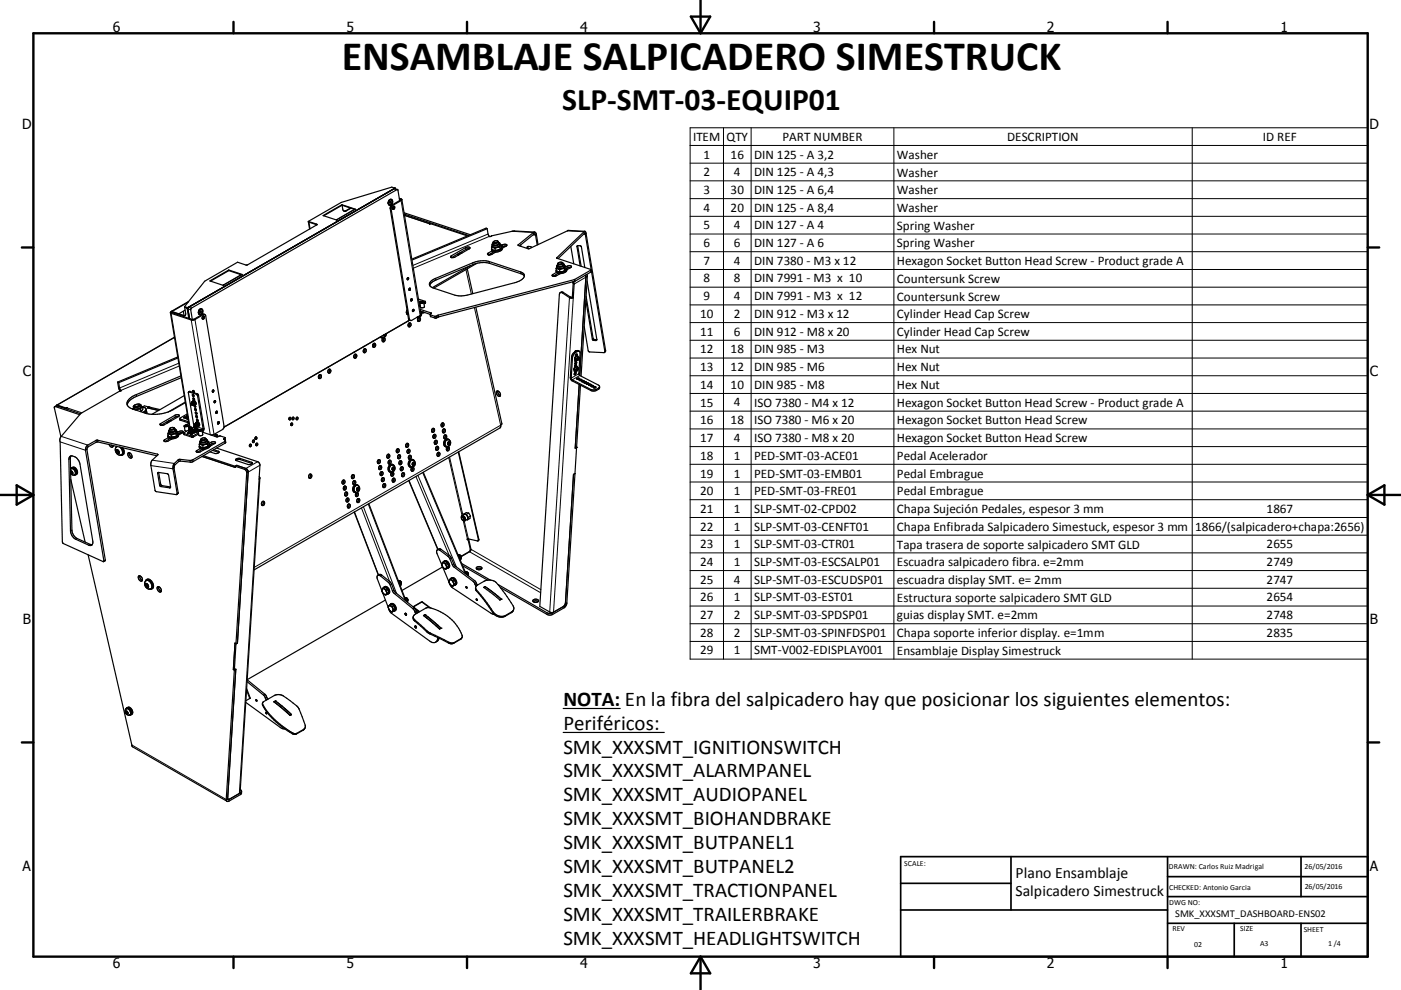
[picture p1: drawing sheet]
<svg xmlns="http://www.w3.org/2000/svg" width="420mm" height="297mm" viewBox="0 0 420 297" stroke-linecap="round" stroke-linejoin="round" font-family="sans-serif">
<defs><g id="words">
<text font-size="12.6" x="102.4" y="21.1">ENSAMBLAJE SALPICADERO SIMESTRUCK</text>
<text font-size="9.4" x="168.6" y="32.9">SLP-SMT-03-EQUIP01</text>
<g font-size="6.3">
<text x="168.9" y="211.7">NOTA: En la fibra del salpicadero hay que posicionar los siguientes elementos:</text>
<text x="168.9" y="218.9">Periféricos:</text>
<text x="168.9" y="226.1">SMK_XXXSMT_IGNITIONSWITCH</text>
<text x="168.9" y="233.3">SMK_XXXSMT_ALARMPANEL</text>
<text x="168.9" y="240.5">SMK_XXXSMT_AUDIOPANEL</text>
<text x="168.9" y="247.6">SMK_XXXSMT_BIOHANDBRAKE</text>
<text x="168.9" y="254.8">SMK_XXXSMT_BUTPANEL1</text>
<text x="168.9" y="262">SMK_XXXSMT_BUTPANEL2</text>
<text x="168.9" y="269.2">SMK_XXXSMT_TRACTIONPANEL</text>
<text x="168.9" y="276.4">SMK_XXXSMT_TRAILERBRAKE</text>
<text x="168.9" y="283.6">SMK_XXXSMT_HEADLIGHTSWITCH</text>
</g>
<g font-size="4.7">
<text x="304.5" y="263.5">Plano Ensamblaje</text>
<text x="304.5" y="268.9">Salpicadero Simestruck</text>
</g>
<g font-size="4.2">
<text x="33.9" y="9.6">6</text>
<text x="103.9" y="9.6">5</text>
<text x="173.9" y="9.6">4</text>
<text x="243.8" y="9.6">3</text>
<text x="313.9" y="9.6">2</text>
<text x="383.9" y="9.6">1</text>
<text x="6.7" y="38.7">D</text>
<text x="410.5" y="38.7">D</text>
<text x="6.9" y="112.9">C</text>
<text x="410.7" y="112.9">C</text>
<text x="6.9" y="187.1">B</text>
<text x="410.7" y="187.1">B</text>
<text x="6.8" y="261.4">A</text>
<text x="410.7" y="261.4">A</text>
<text x="33.9" y="290.4">6</text>
<text x="103.9" y="290.4">5</text>
<text x="173.9" y="290.4">4</text>
<text x="243.8" y="290.4">3</text>
<text x="313.9" y="290.4">2</text>
<text x="383.9" y="290.4">1</text>
</g>
<g font-size="3.9">
<text x="207.9" y="42.2">ITEM</text>
<text x="210.9" y="47.6">1</text>
<text x="217.8" y="42.2">QTY</text>
<text x="219" y="47.6">16</text>
<text x="226.1" y="47.6">DIN 125 - A 3,2</text>
<text x="234.6" y="42.2">PART NUMBER</text>
<text x="268.9" y="47.7">Washer</text>
<text x="301.9" y="42.2">DESCRIPTION</text>
<text x="378.6" y="42.2">ID REF</text>
<text x="210.9" y="52.9">2</text>
<text x="220" y="52.9">4</text>
<text x="226.1" y="52.9">DIN 125 - A 4,3</text>
<text x="268.9" y="53">Washer</text>
<text x="210.9" y="58.2">3</text>
<text x="219" y="58.2">30</text>
<text x="226.1" y="58.2">DIN 125 - A 6,4</text>
<text x="268.9" y="58.3">Washer</text>
<text x="210.9" y="63.5">4</text>
<text x="219" y="63.5">20</text>
<text x="226.1" y="63.5">DIN 125 - A 8,4</text>
<text x="268.9" y="63.6">Washer</text>
<text x="210.9" y="68.8">5</text>
<text x="220" y="68.8">4</text>
<text x="226.1" y="68.8">DIN 127 - A 4</text>
<text x="268.9" y="68.9">Spring Washer</text>
<text x="210.9" y="74.2">6</text>
<text x="220" y="74.2">6</text>
<text x="226.1" y="74.2">DIN 127 - A 6</text>
<text x="268.9" y="74.3">Spring Washer</text>
<text x="210.9" y="79.4">7</text>
<text x="220" y="79.4">4</text>
<text x="226.1" y="79.4">DIN 7380 - M3 x 12</text>
<text x="268.9" y="79.5">Hexagon Socket Button Head Screw - Product grade A</text>
<text x="210.9" y="84.8">8</text>
<text x="220" y="84.8">8</text>
<text x="226.1" y="84.8">DIN 7991 - M3 x 10</text>
<text x="268.9" y="84.8">Countersunk Screw</text>
<text x="209.9" y="95.4">10</text>
<text x="210.9" y="90.1">9</text>
<text x="220" y="90.1">4</text>
<text x="220" y="95.4">2</text>
<text x="226.1" y="90.1">DIN 7991 - M3 x 12</text>
<text x="226.1" y="95.4">DIN 912 - M3 x 12</text>
<text x="268.9" y="90.2">Countersunk Screw</text>
<text x="268.9" y="95.5">Cylinder Head Cap Screw</text>
<text x="209.9" y="100.8">11</text>
<text x="220" y="100.8">6</text>
<text x="226.1" y="100.8">DIN 912 - M8 x 20</text>
<text x="268.9" y="100.8">Cylinder Head Cap Screw</text>
<text x="209.9" y="106">12</text>
<text x="219" y="106">18</text>
<text x="226.1" y="106">DIN 985 - M3</text>
<text x="268.9" y="106">Hex Nut</text>
<text x="209.9" y="111.3">13</text>
<text x="219" y="111.3">12</text>
<text x="226.1" y="111.3">DIN 985 - M6</text>
<text x="268.9" y="111.3">Hex Nut</text>
<text x="209.9" y="116.7">14</text>
<text x="219" y="116.7">10</text>
<text x="226.1" y="116.7">DIN 985 - M8</text>
<text x="268.9" y="116.7">Hex Nut</text>
<text x="209.9" y="122">15</text>
<text x="220" y="121.9">4</text>
<text x="226.1" y="122">ISO 7380 - M4 x 12</text>
<text x="268.9" y="122.1">Hexagon Socket Button Head Screw - Product grade A</text>
<text x="209.9" y="127.3">16</text>
<text x="219" y="127.3">18</text>
<text x="226.1" y="127.3">ISO 7380 - M6 x 20</text>
<text x="268.9" y="127.3">Hexagon Socket Button Head Screw</text>
<text x="209.9" y="132.6">17</text>
<text x="209.9" y="137.9">18</text>
<text x="220" y="132.6">4</text>
<text x="220" y="137.9">1</text>
<text x="226.1" y="132.6">ISO 7380 - M8 x 20</text>
<text x="226.1" y="137.9">PED-SMT-03-ACE01</text>
<text x="268.9" y="132.7">Hexagon Socket Button Head Screw</text>
<text x="209.9" y="143.3">19</text>
<text x="220" y="143.3">1</text>
<text x="226.1" y="143.3">PED-SMT-03-EMB01</text>
<text x="268.9" y="138">Pedal Acelerador</text>
<text x="268.9" y="143.3">Pedal Embrague</text>
<text x="209.9" y="148.5">20</text>
<text x="220" y="148.5">1</text>
<text x="226.1" y="148.5">PED-SMT-03-FRE01</text>
<text x="268.9" y="148.6">Pedal Embrague</text>
<text x="209.9" y="153.8">21</text>
<text x="220" y="153.8">1</text>
<text x="226.1" y="153.8">SLP-SMT-02-CPD02</text>
<text x="268.9" y="153.9">Chapa Sujeción Pedales, espesor 3 mm</text>
<text x="379.7" y="153.8">1867</text>
<text x="209.9" y="159.2">22</text>
<text x="220" y="159.2">1</text>
<text x="226.1" y="159.2">SLP-SMT-03-CENFT01</text>
<text x="268.9" y="159.3">Chapa Enfibrada Salpicadero Simestuck, espesor 3 mm</text>
<text x="358.3" y="159.3">1866/(salpicadero+chapa:2656)</text>
<text x="209.9" y="164.5">23</text>
<text x="220" y="164.4">1</text>
<text x="226.1" y="164.5">SLP-SMT-03-CTR01</text>
<text x="268.9" y="164.6">Tapa trasera de soporte salpicadero SMT GLD</text>
<text x="379.7" y="164.5">2655</text>
<text x="209.9" y="169.8">24</text>
<text x="220" y="169.8">1</text>
<text x="226.1" y="169.8">SLP-SMT-03-ESCSALP01</text>
<text x="268.9" y="169.8">Escuadra salpicadero fibra. e=2mm</text>
<text x="379.7" y="169.8">2749</text>
<text x="209.9" y="175.1">25</text>
<text x="220" y="175.1">4</text>
<text x="226.1" y="175.1">SLP-SMT-03-ESCUDSP01</text>
<text x="268.9" y="175.2">escuadra display SMT. e= 2mm</text>
<text x="379.7" y="175.1">2747</text>
<text x="209.9" y="180.4">26</text>
<text x="209.9" y="185.7">27</text>
<text x="220" y="180.4">1</text>
<text x="220" y="185.7">2</text>
<text x="226.1" y="180.4">SLP-SMT-03-EST01</text>
<text x="226.1" y="185.7">SLP-SMT-03-SPDSP01</text>
<text x="268.9" y="180.5">Estructura soporte salpicadero SMT GLD</text>
<text x="268.9" y="185.8">guias display SMT. e=2mm</text>
<text x="379.7" y="180.4">2654</text>
<text x="379.7" y="185.7">2748</text>
<text x="209.9" y="191">28</text>
<text x="220" y="191">2</text>
<text x="226.1" y="191">SLP-SMT-03-SPINFDSP01</text>
<text x="268.9" y="191.1">Chapa soporte inferior display. e=1mm</text>
<text x="379.7" y="191">2835</text>
<text x="209.9" y="196.3">29</text>
<text x="220" y="196.3">1</text>
<text x="226.1" y="196.3">SMT-V002-EDISPLAY001</text>
<text x="268.9" y="196.4">Ensamblaje Display Simestruck</text>
</g>
<text font-size="3.1" x="352.3" y="275">SMK_XXXSMT_DASHBOARD-ENS02</text>
<g font-size="2.4">
<text x="271.1" y="259.7">SCALE:</text>
<text x="350.4" y="260.8">DRAWN: Carlos Ruiz Madrigal</text>
<text x="391.1" y="260.6">26/05/2016</text>
<text x="350.5" y="267">CHECKED: Antonio Garcia</text>
<text x="391.2" y="266.7">26/05/2016</text>
<text x="350.5" y="271.4">DWG NO:</text>
<text x="351.5" y="279.3">REV</text>
<text x="371.9" y="279.4">SIZE</text>
<text x="390.9" y="279.6">SHEET</text>
<text x="358.1" y="284.1">02</text>
<text x="377.8" y="283.9">A3</text>
<text x="398.2" y="283.8">1 /4</text>
</g>
</g></defs>
<g fill="none" stroke="#000" stroke-width=".36">
<path d="M116.8 59.9a.66 .66 0 0 1 .9 .2 .66 .66 0 0 1-.1 .9 .64 .64 0 0 1-.6 .6 .64 .64 0 0 1-.6-.6M116.8 59.9l-.4 1.1M116.8 60l-.2 .2M117.1 59.9l-.3 .1M117.1 59.9a.8 .8 0 0 1 .4 .9 .8 .8 0 0 1-.8 .6M117.1 59.9l-.5 .3-.2 .6M118.3 56.6l.9 .2M118.5 56.4h.1M118.5 56.4v.2M118.5 56.4l-62.3 36M119.2 56.8l-61.8 35.6-.2 .5 .4 2.9-6.1-2-.1-.3M119.2 56.8l.6 3.4"/>
<path d="M119.7 59.5l.8 .4M119.8 59.8l.3 .1M120.1 59.9h.1M120.1 59.9l-2.8 1.8-.3 .9 5.5 33 .3 .5M120.5 59.9l-2.9 1.9-.4 .7 5.5 33.2 .3 .4M120.5 59.9l5.7 34.4-2.8 1.8h-.6M92.4 66.4l2.5 .8 .1 .2M92.4 66.4l9.9-5.7 15.2-4.6 .8 .3-61.8 35.8-1.2-.2M92.4 66.4l.1 .2M92.5 66.6l.4 2.1M92.5 66.6l.3 2.1M92.5 66.6l2.5 .8"/>
<path d="M94.9 67.5l-20.7 12-3-.8-9.8 5.7-6.1 7.6M95 67.4l-.1 .1M100.9 65.9l-.1 .1M102.5 61.4l4.1 1.4h-.3M102.5 61.4l-5.6 3.3 4.2 1.2h-.2M102.5 61.4v.2M102.5 61.6l3.8 1.2M102.5 61.6l-5.4 3.1M102.6 61.6l.2 1.3 .4 .5 .6-.1 1.4-.8M105.1 62.4l-1.9 1M106.3 62.8l-5.4 3.1M116.4 60.8v.2"/>
<path d="M116.4 61l.3 .4M116.4 60.8l.3 .6M116.7 61.4h.1M116.9 60.5l.1 .1M117 60.4l.2 .3-.2 .2-.2-.3zM117 60.6l-.2 .2M117 60.6l.2 .1M118 61.9v.5l-.3 .3M121.1 63.8l19.9 6.6M121.2 64.2l19.3 6.4M121.3 64.6l7.7 2.5M128.7 67.2l.4-.1 11 3.7"/>
<path d="M128.8 67.2h-.1M129 67.1h.1M129 67.1l-.2 .1M135.2 76.8l4.7-2.6a.5 .5 0 0 1 .6-.2 .5 .5 0 0 1 .3 .6l-4.4 2.5a.8 .8 0 0 1-1.3-.2zM135.4 77.3h.1M137.4 76.2v.4l.4-.3M138.5 75.9l-.9 .1M140.7 74.7l-.9 .1-4.4 2.5M141.1 79.7l-11.5 6.6M142.9 79l-12.8 7.4M146.1 68.6l.4 2.1 .4 .3 .5-.2M146.1 68.6l-22.6 9.4"/>
<path d="M146.1 68.6l-.3-.2-22.3 9.4M147.3 76.1l-.7 .4M147.3 76.1v.3M147.3 76.1l.3 .1M147.3 70.8h.1M147.4 74.2l1 .3M147.4 74.2l.1 .6 .9 .3M147.4 74.9a.95 .95 0 0 0 1.3 .7M147.4 74.6v.3M147.5 75.3l-1.3 .8a.81 .81 0 0 0 1.3 .2l1.1-.7M147.6 73.6l-.2 .6M148 75.6l-1.5 .9"/>
<path d="M148 72.5l-.2 .3M148.3 75.1h.6M148.3 75.6l.2 .1M148.4 74.5l.1 .6M148.9 75.1h-.2M149.1 72.3l.2 .1M149.2 72.4l-.3 .3a.55 .55 0 0 1-.9-.2M149.2 72.4l-.4-.2-.8 .3M149.3 72.4l.1 .1M149.4 72.5v.8l-.6 .2-.9-.1-.1-.6M149.4 72.5l-.7 .5-.9-.2M149.4 72.7h.2a.49 .49 0 0 1 .1 .7 .49 .49 0 0 1-.5 .2 .96 .96 0 0 1-1.6-.4l.2-.2"/>
<path d="M149.6 75l-.7 .1M149.6 74.9l-.7 .2M149.7 74.9h-.1M149.8 74.1l-1.4 .4M149.8 74.1l.1 .7M149.8 73a1.17 1.17 0 0 1-1.7 1.1l-.4-.2-.1-.5M149.9 73.3l.3 .2M149.9 74.8l-.3 .2M150.2 73.5l-.4 .6M150.2 73.5h.1M150.2 73.5l.1 .6-.4 .7M150.3 73.7a1.27 1.27 0 0 1 1.7-.1l-.3 .2"/>
<path d="M150.3 74.1l.2 .1M150.5 74.2v.1M150.5 74.3a2.15 2.15 0 0 1-2.7 1l-.4-.4M150.5 74.3a1.08 1.08 0 0 1-1.3 1.3h-.5M151.2 73.8h.5M151.2 73.8l-.8 .4M151.2 73.8l.4 .1M151.7 73.8l-1.2 .7M156.1 73.5l.1 .4M158.3 73.9v.1M158.3 74l.1 .6M159.4 74.3l-.3-.3-.7-.1-.3 .2v.4"/>
<path d="M159.9 69.8l-4.6 3.7 3.1 1.1M159.9 69.8a.55 .55 0 0 1 .6-.1 .55 .55 0 0 1 .3 .6M159.9 69.8l.1 .5M160 70.3l-4.3 3.5M160 70.3l.3-.1 .3 .3M160.3 69.6l-6.2-.3-6.8 1.5M160.6 70.5l.5 3M160.8 70.3l-.2 .2M160.8 70.3l.5 3.1M167.2 79.4l-.3 .3a1.51 1.51 0 0 0 2.3-.2M167.3 78.9l.3-.1a.53 .53 0 0 1 .5-.2 .53 .53 0 0 1 .4 .4l-.3 .2a.51 .51 0 0 1-.5 .1 .51 .51 0 0 1-.4-.4zM167.4 78.9l-.2 .3"/>
<path d="M168.5 78.7l.3 .2M168.8 78.9v.6a1.1 1.1 0 0 1-1.5 .3l-.1-.6M168.8 78.9l-.8 .5-.8-.2M168.8 79.1l.4 .4M169.2 79.4a1.15 1.15 0 0 1-.5 1.1 1.15 1.15 0 0 1-1.2 .1l-.5-.2-.1-.6M169.3 79.7l.3 .2M169.6 79.9l-.4 .7M169.6 79.9l.1 .6M171.1 73.9l.9 5.3M173.2 73.7l1 6.2M173.9 79.8l-.9-5.8 .3-.3h.7l.3 .4 1 6.2M175.1 69.5l-8.2 7.9 10.3 3.5"/>
<path d="M175.1 69.5l.1 .6M175.2 70.1l-7.9 7.5M175.2 70.1l.3 .1 5.8 35.5M175.3 69.4l.4 .6 5.9 35.2-.3 .5M175.3 69.4l-.2 .1M175.3 69.4l-5.1-.3-11.8 5.5M51.1 93.8l5.7 34.5M51.1 93.9l6.4 2.1 1-.1 2.6-1.6 .5 .3 5.6 33.4-.5 .9-2.7 1.5-.7 .1M51.4 93.4l-.3 .5M55 93.4l.2 1.2M55.1 94.6h.4M55.3 92l.1 .2"/>
<path d="M55.4 92.2l.3 2-.3 .5-4-1.3M55.4 92.2l.9 .2M55.5 93l-1.9 1.1M56.2 92.4l.6 3.2zM56.4 90.7l-4.8 2.7 3.5 1.2M56.6 90.4l-5.2 3M59.5 93.6v.4M59.5 93.8v.2M59.5 93.6v.2M59.5 94l.2 .2M59.5 93.8l.3 .5M59.7 92.9l-.2 .7"/>
<path d="M59.8 92.9l-.1 .2M59.8 94.3h.1M59.9 93.7l.3 .1M60 93.3v.2M60 92.7a.87 .87 0 0 1 .9 .8 .87 .87 0 0 1-.7 .9l-.5-.1-.2-.3M60 92.7l-.3 .2M60 93.5l-.1 .1M60 93.5l.3 .1M60.2 92.7h-.2M60.2 92.7h.1M60.2 92.7l-.5 .3-.2 .6M60.3 92.7l.1 .1"/>
<path d="M60.3 93.6l-.3-.3-.1 .2 .3 .3M60.3 93.6l-.1 .2M60.3 92.7a.85 .85 0 0 1 .3 1 .85 .85 0 0 1-.8 .6M60.9 94.8l-.3 .4v.4M60.9 94.8a.44 .44 0 0 1 .4 .6 .44 .44 0 0 1-.7 .2M61 94.8v.6l-.3 .3M61.3 94.3l-.5-.1-3.1 1.7M66.9 85.5v.1M68.6 81l4 1.3-.3 .1M68.6 81l-5.7 3.3 4.2 1.3-.2-.1M68.6 81v.2M68.6 81.2l3.7 1.2"/>
<path d="M68.6 81.2l-5.5 3.1M72 82.3v.3M72.3 82.4l-5.4 3.1M121.9 93.6v.3M121.9 93.9l.1 .3M121.9 93.5v.4M121.9 93.9l.2 .3M121.9 93.6l.3 .7M121.9 93.5v.1M121.9 93.2v.3M122 94.2l.3 .2M122 93l-.1 .2"/>
<path d="M122 93h.1M122.1 94.2h.1M122.1 93.1l-.1 .1M122.4 83.3v.4l-.3 .2M122.4 83.3a.35 .35 0 0 1 .1 .4 .35 .35 0 0 1-.4 .2M122.4 83.3l-.3 .2v.4M122.5 83.5l-.1 .3M122.5 97a.56 .56 0 0 1 .8 .4 .56 .56 0 0 1-.6 .7 .6 .6 0 0 1-.4-.5 .6 .6 0 0 1 .2-.6zM122.6 96.1l-.2 .2M122.7 96.9l.1 .7-.3 .3M122.8 96.1l-55.6 32M122.9 86.5l.1 .4-.3 .2"/>
<path d="M122.9 86.5a.27 .27 0 0 0-.3 .2 .27 .27 0 0 0 .3 .3l.1-.4M122.9 86.5l.1 .1M123 86.7l-.1 .3M123.4 90.2l-.2 .1M123.4 89.6v.6M123.5 89.8l-.1 .3M124 92.9v.1M124 93l-.3 .5M124 93l-.1 .3M124.1 92.9v.4l-.3 .2M124.1 92.9a.33 .33 0 0 0-.5 .1 .33 .33 0 0 0 .2 .5M125 95.2l.2 .1"/>
<path d="M125.2 95.1h.1M125.3 95.4a.48 .48 0 0 1 .7 .2 .48 .48 0 0 1-.2 .6 .48 .48 0 0 1-.6-.1zM125.5 89.7l2 .8M125.5 95.3l.2 .4-.4 .6M125.6 90.9h.1M125.8 95.1l-.6 .2M126 92.8l3.3 1.2M126 91.5l-.2 .1M126 91.8l-.2 .2M126 93.3l3 1M126.1 90.7h.8l-.4 .2h-.4zM126.2 94.1h.1"/>
<path d="M126.3 90.5l-.6 .1 .2 .1M126.4 90.5h.5l.1 .2M126.4 90.5l-.5 .4M126.4 93.9a.99 .99 0 0 1-1.2 1.2M126.8 93.6l-.7 .3M127 93.6l-.8 .5M127 90.7l.3 1.4-.4 .2h-.8l-.2-1.4M127 90.7l-.7 .3-.4-.1M127.3 93.8l-.7 .1M127.5 90.5l-.4 .3M127.5 90.5l.1 .4M127.5 90.9l-.4 .3"/>
<path d="M127.6 90.9h-.1M128.9 94.3v.1M129 94.3h-.1M129.1 84.5l1.1-.8 11.5-4.9a7.8 7.8 0 0 1 5-.3l9.4 3.1a1.2 1.2 0 0 1 1.1 1.1 1.2 1.2 0 0 1-.9 1.3l-2 .8-14.1 3.7-1.8 .3-2-.2-6.5-2.2a1.1 1.1 0 0 1-1.1-.7 1.1 1.1 0 0 1 .3-1.2zM129.3 94.1l-.3 .2M129.3 94v.1M140.1 80.7l1.6 7.4M142.7 92.2l7.8 34.9-.4 .5-.1 .7-73.8 42.7M157.2 82.8l-.7-.6-9.8-3.2a7.9 7.9 0 0 0-4.9 .4l-11.1 4.6a2.71 2.71 0 0 0-1.9 1.7M166.1 82.7l.5 .1M166.5 82.5l.5 .2M166.7 80.6l1.1 .3"/>
<path d="M166.7 80.6l.1 .6 .9 .4M166.7 81.3l.1 .4M166.8 81l-.1 .3M166.8 81.7l-1.3 .8a.6 .6 0 0 0 1 .4M167 80.1l-.3 .5M167.3 82l-1.5 .9M167.7 82l.1 .1M167.8 80.9l.1 .7M167.8 81.6h.5M168 87.8l.7-.2 2.3 1.5h.6M168 82.1l-1.5 .8M168.3 81.5l-.6 .1"/>
<path d="M169 81.4l-.7 .2M169 81.4l-.7 .1M169.1 81.3l-.1 .1M169.2 80.6l-1.4 .3M169.2 80.6l.1 .6M169.3 81.2l-.3 .2M169.6 80.1a1.2 1.2 0 0 1 1.7-.1l-.2 .3M169.7 80.5a.65 .65 0 0 1 0 .7 .65 .65 0 0 1-.6 .3 1.92 1.92 0 0 1-2.4-.2M169.7 80.5l-.4 .7M169.9 80.8a1.39 1.39 0 0 1-1.9 1.3l-.8-.1-.4-.3M170.6 80.3h.5M170.6 80.3l-.8 .3"/>
<path d="M170.6 80.3l.3 .1M171.1 80.3l-1.2 .7M171.6 89.1l.3 .2M171.6 84.6l.2 .4-.2 4.1M171.9 89.3l-.6 .2-.6-.2-2.5-1.6-.4 .2-.1 .4-5.9 93.6 3.2 1.8 .6 .1 3.5-2M171.9 84.5l.2 .7-.2 4.1M175.1 97.9l1.3 7.5 .4 .2 4.5 .1M175.5 82.6l.2 .6-1.9 29.5M175.6 90l2 11.8 .3 .3 .7 .1 .3-.4M175.7 88.9l2.1 12.6 .3 .3 .8 .1M175.9 82.3l.2 .6-1.9 30M176 84.3l2.9 17.5"/>
<path d="M177.2 81l-5.1 2.9-40.7 10.6-.6 .4-1.9-.5M177.2 80.9v.1M177.2 80.9l.1 .6M177.2 81.6l-4.9 2.8-40.9 10.7-.7 .3-1.6-.4-.2-.6M177.3 81.5l-.1 .1M35.3 114.6l.3 1.9 .4 .9M35.3 114.6l.3 .2M35.6 114.8l.2 1.6 .6 .8-12.2 6.9M52.3 101.2l-35.3 20.3M53.3 107.1l-18 7.5M53.3 107.4l-17.7 7.4M54.2 112.8l-13.4 5.6a3.5 3.5 0 0 0-2.7 2.9l.1 .2"/>
<path d="M54.3 113.3l-13.4 5.6a3.7 3.7 0 0 0-2.7 2.6M55.2 118.7l-9.7 5.6M56.5 117.6l1.6 10.1-.1 .5-.5 .3M56.5 117.6l2.4 .7 .3 .5 1.7 9.9-.3 .5M56.5 117.6l.5-.2 2.3 .8 .2 .3 1.7 10-.2 .8-.3 .3M57.9 117.2l.2 .4M57.9 117.2h-.1M57.9 117.2h.1M57.9 117.1v.1M57.9 118.4v-.1a.27 .27 0 0 0-.2 .5 .27 .27 0 0 0 .4 0v-.2M57.9 118.4l.2 .2M57.9 118.4l.2 .3"/>
<path d="M58 117.2a.3 .3 0 0 1 .3 .2 .3 .3 0 0 1-.2 .3l-.3-.5M58.1 117.6l.1 .1zM58.1 119.5l.2 .3M63.7 117.6h.2M63.8 117.6h-.1M63.9 117l.2 .3-.2 .3M63.9 117l-.2 .3v.3M63.9 117.5l-.1 .1M63.9 117v.5M64 117.2l-.1 .3M95.5 113.1v.3M95.5 112.9l.3-.5 .1 .7-.3 .4"/>
<path d="M95.5 113v.4M95.5 112.9v.2M95.5 112.9a.5 .5 0 0 1 .8-.4 .5 .5 0 0 1 0 .8l-.4 .3-.4-.2M95.7 111.7l-.2 .1M98.5 110.9a.48 .48 0 0 1 .6 .2 .48 .48 0 0 1-.1 .7 .48 .48 0 0 1-.7-.2zM98.6 110l-.2 .2M98.7 110.8l.1 .5-.4 .5M106.2 106.4a.49 .49 0 0 1 .7 .2 .49 .49 0 0 1-.2 .7 .49 .49 0 0 1-.6-.2zM106.4 105.5l-.3 .2M106.4 106.3l.2 .5-.4 .5M109.2 103.9l-.2 .1M109.2 104.7a.53 .53 0 0 1 .6 .6 .53 .53 0 0 1-.8 .3l-.1-.5z"/>
<path d="M109.3 104.7l.1 .6-.4 .4M112 102.3l-.2 .1M112.1 103v.9l-.3 .2-.1-.4M112.2 103a.54 .54 0 0 1 .4 .7 .54 .54 0 0 1-.8 .3l-.1-.3M112.2 103l-.5 .7M112.2 103.1l-.5 .6M114 101.1l.5 .3M114.1 101l.7 .4M114.9 101.4l.1 .5-.3 .5M115 101.4a.55 .55 0 0 1 .4 .7 .55 .55 0 0 1-.8 .3v-.5l.2-.5M115 101.4h-.2M115 100.6l.2 .2 .3-.2"/>
<path d="M115.2 101.2l-.2 .1M115.2 100.4v.1M115.2 100.5l.3 .1M115.2 100.5l-.2 .1M115.6 100.2l-.1 .4M115.8 100.1a1.01 1.01 0 0 1-1.1 1.2l-.5-.3M149 117.3a.93 .93 0 0 1 .9 .6 .93 .93 0 0 1-.2 1 1.13 1.13 0 0 1-.7-1.6zM149.2 117.3l.2 .7 .7 .7M172.1 111l.4 .1M172.2 106.1l1.3-.8 .4 .4-.4 6.4 .2 .5 5.7 2.9 .3 .6a2.27 2.27 0 0 1-2.6 .7l-5.8-3.1 .3-6.5zM172.3 105.6l-.7 .8-.2 .6-.3 6.7 .5 .6 5.6 2.9a2.25 2.25 0 0 0 2.5-.8v-.4M172.3 111.3l-.1 .1"/>
<path d="M172.3 111.2v.1M172.4 110v.1M172.4 108h.2M172.4 110.1l-.3 .9M172.4 109.8v.2M172.4 111.8l-.3 .4M172.4 111.2l-.1 .1M172.5 111.8a.28 .28 0 0 1 .1 .4 .28 .28 0 0 1-.5 0M172.5 111.8l-.4 .4M172.5 108v.5l.4-.4M172.5 109.5l-.1 .2M172.6 109.5l-.2 .3"/>
<path d="M172.6 108.7l.2-.1 .1 .3-.4 .4-.1-.2zM172.6 109.5l.2-.1-.1 .5M172.6 105.2l-.1 .3M172.6 108l-.2 .3M172.6 105.2l-.3 .4M172.6 105.2l.2 .1M172.6 108.6l-.2 .4M172.7 107.1l.3-.2 .6 .3v.4l-.4 .5-.8-.3zM172.7 108h-.1M172.7 111.3l-.3 .3-.1-.3M172.8 106.3l-.3 .4M172.8 105.3l.5-.1 .4 .2"/>
<path d="M172.8 105.3l-.5 .3M172.9 106.8h-.1a.83 .83 0 0 0-.4 1.2M172.9 106.8h.2M172.9 106.7l.1-.5-.5 .4 .1 .3M172.9 110.8l.2 .2M172.9 110.8v.1M173 113.5a.34 .34 0 0 1 .5-.1 .34 .34 0 0 1 .2 .3 .39 .39 0 0 1-.5 .2 .39 .39 0 0 1-.2-.4zM173 110l-.6 .1M173 110a.84 .84 0 0 0-.9 1M173 110l.1 .2M173 110.6l-.1 .2M173.1 110.6l.1 .1"/>
<path d="M173.1 106.8h-.1a.94 .94 0 0 0-.6 1.2M173.1 106.8l.2 .3M173.1 107.7l.2 .1M173.1 107.7h.1M173.2 107.5l-.1 .2M173.2 110.7h-.3l-.1 .3h.3M173.2 110.7l-.1 .3M173.3 107.5l.1 .1M173.4 107.6l-.1-.2-.3 .4h.3M173.4 107.6l-.1 .2M173.6 113.8h-.5M173.7 115.3l-1.2 19.2 .4-.3-.4 .2"/>
<path d="M173.8 114.2h-.1a.32 .32 0 0 1 .3-.4 .32 .32 0 0 1 .4 .3l-.1 .1M173.8 114.2h.3M174 115.5l-1.6 26.6M174.1 114.1v.1M174.3 114.2h-.2M174.3 114.2h-.5M175 114.5h-.5M175.2 114.9h.5M175.7 114.9l.1-.1a.33 .33 0 0 0-.4-.3 .33 .33 0 0 0-.3 .4h.1M175.7 114.9h-.5M175.8 115l.1-.1a.34 .34 0 0 1 .4-.1 .34 .34 0 0 1 .2 .4l-.5 .1zM176.4 115.2l-.5 .1"/>
<path d="M176.5 115.4l.7-.1a.36 .36 0 0 1-.3 .4 .36 .36 0 0 1-.4-.3zM177.1 115.6h-.5M177.8 116l.1-.1a.32 .32 0 0 0-.3-.3 .32 .32 0 0 0-.3 .4h.1M177.8 116h-.4M177.8 116h-.5M177.9 116.1l.1-.1a.34 .34 0 0 1 .4-.1 .34 .34 0 0 1 .2 .4l-.5 .1zM178.5 116.3l-.5 .1M16.4 122l7.5 2.4M16.4 122l-.1 .4 2 8.6M16.9 121.7l7.3 2.4M16.9 121.7l-.5 .3M17 121.5l2.8 .9"/>
<path d="M17 121.5l-.1 .2M17.1 121.8l2.7 .8M19.8 122.4v.2M19.9 122.5l-.1 .1M20 122.4l-.1 .3M20 122.3l-.2 .1M20 122.3v.1M21 136.9a2.49 2.49 0 0 1 3 2.3l3.8 23.1a.91 .91 0 0 1-.1 1.1 .91 .91 0 0 1-1.1 .2l-3.9-1.8a3.1 3.1 0 0 1-1.6-2.5l-.5-21.5zM21.3 136.8l-.2 .8 .5 21.5a3.1 3.1 0 0 0 1.5 2.4l4.5 1.9M24.2 124.1l-5.8 6.8a1.62 1.62 0 0 0-.4 1.7l.7 30.1 .3 .4 12.1 5.4M32.7 133.4l.4 .5a.44 .44 0 0 0 .5 .3 .44 .44 0 0 0 .3-.5M33.4 133.5l.5 .4"/>
<path d="M34.9 133.9l-.1 .3M34.9 135.5v-.4l.4-.1 .3 .5v.4l-.3 .1M34.9 135.5l.4 .5M35.2 133.9a1.45 1.45 0 0 0-.5 1.7 1.45 1.45 0 0 0 1.4 .9M35.3 135.3l.3 .5-.3 .2M35.3 135.3l-.4 .2M35.3 135.1v.2M36.1 134.2a1.27 1.27 0 0 1 .8 1.2 1.27 1.27 0 0 1-.8 1.1M36.4 134.2a1.51 1.51 0 0 1 .1 2.4l-.4-.1M36.8 134.3a1.4 1.4 0 0 1-.1 2.2M38.2 121.5l1.1 1.1 4.7 1.5 1.5 .2M38.4 135.9a.88 .88 0 0 1 1 .5 .88 .88 0 0 1-.2 1 1.2 1.2 0 0 1-.8-1.5z"/>
<path d="M38.8 135.8a1.24 1.24 0 0 0 .7 1.4M40.1 122.3l-.3 .4 .7 .3M40.4 121.5l-.1 .2M41.6 121.2l.5 .2a.95 .95 0 0 1-1.3 .9l-.8-.2 .4-.6M41.9 121.4l-.4 .4a.9 .9 0 0 1-1.2-.1M41.9 121.4a1.23 1.23 0 0 0-1.5 .1M41.9 121.4a.9 .9 0 0 1-.7 .7 .9 .9 0 0 1-.9-.4M42.1 123.5l.2-.2zM42.1 122.7l-1.4 .3M42.1 122.7l.1 .6M42.2 121.5a1.16 1.16 0 0 1-1.6 1.2l-.5-.1-.1-.6M42.3 121.8l.4 .3"/>
<path d="M42.4 123.3h-.1M42.7 122.1l.6-.3 1.3 .3-.4 .3M42.7 122.1l-.6 .6M42.7 122.1l.2 .6-.7 .6M42.8 122.2l.7 .1 .3 .4M43.8 122.7l-.2 .4-.8 .6M43.8 122.7v.6l-.5 .6M43.8 123.2l.1 .1M43.9 123.3l-.3 .7M43.9 123.4v.7M44.2 122.4l3.4 .7M44.2 122.4l.5-.3 3.3 .8"/>
<path d="M47 136.7l-17.8-4.1-3 1.7-.1 .6 5.5 33.1-.5 .5M48.1 127.1l4.3-2.5a.8 .8 0 0 1 1.3 .2l-4.8 2.8a.52 .52 0 0 1-.6 .1 .52 .52 0 0 1-.2-.6zM48.3 127.6h.1M50.2 126.4l.1 .5M50.3 130.2l1.1 .3M50.3 130.2a1.41 1.41 0 0 0 2.3 .8M50.3 130.9l.1 .4M50.4 130.6l-.1 .3M50.4 131.3l1 .4M50.4 131.3l-1.2 .8a.78 .78 0 0 0 1.3 .2l1.1-.6M50.6 129.6l-.3 .6M50.7 126.6l-.5 .3"/>
<path d="M51 131.6l-1.6 .9M51 128.5l.2-.2a.53 .53 0 0 1 .5-.1 .53 .53 0 0 1 .4 .4l-.3 .2a.51 .51 0 0 1-.5 .1 .51 .51 0 0 1-.3-.4zM51 128.5l-.2 .3M51.3 131.7h.1M51.4 130.5l.1 .6M51.4 126.2l-.9 .1M52.1 128.3l.3 .2M52.3 139v.4M52.3 139l-.4 .8v.8M52.4 128.5l.1 .6a1.1 1.1 0 0 1-1.6 .2l-.1-.5M52.4 128.5l-.8 .5-.8-.2M52.4 128.7a.41 .41 0 0 1 .4 .4 .41 .41 0 0 1-.4 .4l-.3 .1a.93 .93 0 0 1-1.5-.4l.2-.2"/>
<path d="M52.6 131l-1.2 .1M52.7 130.9l-.1 .1M52.8 129a1.15 1.15 0 0 1-.5 1.1 1.15 1.15 0 0 1-1.2 .1l-.4-.2-.2-.6M52.8 130.2l-1.4 .3M52.8 130.2l.1 .6M52.9 129.3l.3 .2M52.9 130.8l-.3 .2M53.2 129.5l-.4 .7M53.2 129.5l.1 .6M53.2 129.7l.8-.4a.51 .51 0 0 1 .5-.1 .51 .51 0 0 1 .3 .5l-.1 .2M53.3 130.1l-.4 .7M53.3 130.1l.2 .2"/>
<path d="M53.5 130.3a2.1 2.1 0 0 1-3.2 .6M53.5 130.4a1.4 1.4 0 0 1-1.9 1.3h-.2M53.5 124.9l-.8 .1-4.4 2.6M53.9 125.6l.1 .4 2.6 .9M53.9 125.6l2.6 .9M53.9 125.5v.1M54.2 129.9h.5M54.2 129.9l-.8 .3M54.2 129.9l-.8 .4M54.7 129.9l-1.2 .6M55.1 130l.1 .4 2.4 .8 1.9-1M55.1 125.2h.6l-.3 .2z"/>
<path d="M55.1 129.9v.1M55.1 129.9h.1M55.3 127.8l.2 1.4 .5 .1M55.3 127.8h.1M55.3 127.8v.1M55.4 127.8l.5-.2 .3 .1-.5 .2zM55.6 120.8l-3.7 2.1a12.3 12.3 0 0 1-6.4 1.4M55.7 125.5l.1 .1M55.8 127.5l.6 .1M55.8 127.5l-.5 .3M55.8 125.6h.3M56.1 125.5l.3 .1"/>
<path d="M56.1 125.5l.3 .4M56.1 124.2l-2.2 1.3M56.2 125.3l-.5 .2M56.2 125.1h.1M56.2 125.1v.3M56.2 124.6l-.3 .2 .4 .1M56.2 125.1l.1 .1M56.2 125.3l-.1 .2M56.2 125.4l.1 .1M56.3 124.9l-.1 .2M56.4 127.7l-.7 .3-.4-.1M56.4 127.6v.1"/>
<path d="M56.4 127.6l.2 1.4M56.5 128.3h.3M56.6 127l-.9 .5M56.6 129.5l.1 .2M56.6 129.2l.2 .3 .6 .1M56.6 129.2l.1-.3-1.6 1M56.6 129.2l.4 .1M56.6 129.3v.2M56.7 127.5l-.3 .2M56.7 127.6l-.3 .2M56.7 129.7l-.5 .3 .7-.1M56.7 128.7v.1"/>
<path d="M56.8 128.3l.1 .4M56.8 128.3h.1M56.8 128.6l-.1 .1M56.9 128.7v.1M56.9 128.2l-.1 .1M56.9 129.8v.1M57 129.3l.1 .3M57.1 130.1h.7l-.5 .2zM57.3 121l.3 .1v.4M57.3 121l.2 .5M57.3 128.2l-.5 .1M57.4 121.1l.2 .3"/>
<path d="M57.4 128.2h.1M57.4 120.8a.5 .5 0 0 1 .5 .2 .5 .5 0 0 1 0 .5M57.4 120.8v.2l.4 .1-.1 .4M57.4 128.2l-.3 .2-.3-.1M57.4 128.2l.1 .5-.6 .1M57.4 128.5l.2 .1M57.4 120.8a.46 .46 0 0 1 .7 .1 .46 .46 0 0 1-.2 .6M57.5 121.5h.1M57.6 120.5l-.1 .2M57.6 128.6l-.4 .3-.5-.1M57.6 128.6a.45 .45 0 0 1-.4 .6 .45 .45 0 0 1-.5-.4M57.6 121.4l-.1 .1"/>
<path d="M57.6 121.5l.2 .1M57.6 129.5l-.2 .1M57.6 121.4h.1M57.7 129.2l-.7 .1M57.7 128.8l.1 .1M57.7 129.2v.2M57.7 129.4l-.3 .2M57.7 120.4a.68 .68 0 0 1 .9 .2 .68 .68 0 0 1 0 .8M57.8 129.4h-.1M57.8 129.3v.1M57.8 128.9l-.1 .3M57.8 128.9l.1 .2"/>
<path d="M57.9 120.2a.75 .75 0 0 1 .8 .4 .75 .75 0 0 1-.1 .8M57.9 129.1l.1 .1M57.9 129.1l-.1 .2M57.9 121.5l-.1 .1M58 129.3a.86 .86 0 0 1-1.3 .4M58 129.3l-.7 .4-.7-.2M58 129.2l.1 .1M58 129.2v.1M58 120.5l.3 .5M58 120.5h-.4M58.1 129.4v.1M58.1 129.1l.5 .1"/>
<path d="M58.1 129.3l.1 .2M58.1 129.5l.2 .1M58.1 129.1l.1 .2M58.2 120.3l-.6 .2M58.2 120.3l.4 .6M58.2 120.3l-.2 .2M58.2 129.3l.6 .2M58.2 128.9l-.4 .1M58.2 128.9l-.1 .2M58.2 129.6l-.4 .2 .4 .1 .3-.3M58.3 128.8l-.1 .1M58.3 121.5l-.1 .1a.31 .31 0 0 0 .1 .4 .31 .31 0 0 0 .4 0v-.1"/>
<path d="M58.3 121.5h-.3M58.3 128.2h.5M58.3 121v.5M58.3 128.2l.2 .5M58.4 121.5l.1 .1M58.4 128.5l-.2 .1M58.4 127.4v.1M58.4 127.4h.1M58.4 128.1l-.1 .1M58.4 128.2h.1M58.4 128.1v.1M58.5 127.3l.2 .2v.3"/>
<path d="M58.5 127.3l-.1 .1M58.5 128.7h.1M58.5 121.6l.2 .3M58.5 127.1a.47 .47 0 0 1 .7 .1 .47 .47 0 0 1-.2 .7M58.5 127.4l.1 .4M58.6 120.9l-.3 .6M58.6 120.9l-.3 .1M58.6 127.8l.1 .1M58.6 127.3h-.2M58.6 121.4l-.3 .1M58.6 127.8l-.2-.6a.4 .4 0 0 1 .6 .2 .4 .4 0 0 1-.2 .5h-.1M58.6 129.2v.3"/>
<path d="M58.6 127.2a.34 .34 0 0 1 .3 .3 .34 .34 0 0 1-.2 .4M58.6 127.2v.1M58.7 122.6h-.1a.27 .27 0 0 0-.2 .4 .27 .27 0 0 0 .5 0M58.7 122.6l.2 .4M58.7 127.8v.1M58.8 126.8l-.2 .3M58.8 126.8l.4 .2M58.8 126.8l.2-.1 .4 .2M58.8 128l-.4 .1M58.8 126.8a.68 .68 0 0 1 .9 .1 .68 .68 0 0 1-.1 .9M58.8 128l.1 .1M58.8 123.7h-.1a.26 .26 0 0 0-.1 .4 .26 .26 0 0 0 .4-.1"/>
<path d="M58.8 123.7l.1 .1M58.8 123.7l.2 .2M58.9 128l-.1 .2M58.9 123.7v.1M58.9 123.9l.1 .2M58.9 123.8l.1 .1M58.9 128.1l-.4 .1M58.9 126.6a.76 .76 0 0 1 .8 .3 .76 .76 0 0 1 0 .9M58.9 128.1l.1 .5-.5 .1M59 123.9v.1M59 128.3l.1 .2M59 124.8l-.1-.1a.32 .32 0 0 0-.2 .4 .32 .32 0 0 0 .4 .2"/>
<path d="M59 124.8l.2 .3M59.1 127.8l.1 .1M59.1 129.4l-.3 .1M59.1 129.4h-.2M59.1 135.7h.1M59.1 128.5h.1M59.1 129.4h.1M59.2 128.5a.46 .46 0 0 1-.4 .5 .46 .46 0 0 1-.6-.4M59.2 125.3h-.1M59.2 128.5l-.5 .3-.5-.2M59.2 125.8l.2 .4M59.2 128.7l.2 .1"/>
<path d="M59.2 125.8h-.1a.27 .27 0 0 0-.2 .4 .27 .27 0 0 0 .5 0M59.2 125.1v.2M59.2 129.1l-.6 .1M59.2 129.1v.2M59.2 127l.3 .6M59.2 129.3l-.1 .1M59.3 129.2l-.1 .1M59.4 128.8l-.2 .3M59.4 128.8v.2M59.4 129.2h.1M59.4 129l.1 .1M59.4 129.4l-1.1 .2"/>
<path d="M59.4 129.3l-.8 .3-.4-.1M59.4 129v.1M59.4 126.9l.3 .6M59.4 127.8l-.2 .1M59.4 126.9l-.2 .1M59.5 129.1l.8-.2 .3 .2M59.5 129.1l-.1 .1M59.5 127.6l-.3 .3M59.5 129.9l-1.8 .9-2.6-.8M59.6 127.8h-.2M59.7 127.5l-.3 .3M59.7 127.5l-.2 .1"/>
<path d="M59.7 127.8h-.1M59.7 129l.7 .1-.7 .2zM59.7 133.3l1.1 .3M59.7 133.3a1.14 1.14 0 0 0 1.6 .9M59.8 133.7l-.1 .3M60 132.8l-.3 .5M60 134.6l-1.2 .8a.96 .96 0 0 0 1.4 .1l1.3-.8M60.4 131.6l.2-.1a.52 .52 0 0 1 .5-.2 .52 .52 0 0 1 .4 .4l-.2 .2a.53 .53 0 0 1-.6 .1 .53 .53 0 0 1-.3-.4zM60.4 131.6l-.2 .3M60.6 129.1l-.7 .3-.5-.2M60.6 136.9l10 3.3-.1-.3M60.6 129l.2 1.4a.81 .81 0 0 1-1.2 .2l-.2-1.4"/>
<path d="M60.7 129.6l4.1 1.4M60.8 133.6l.1 .7M60.8 134.3h.5M61 136.7l12.3 4.1 .7 .9-3.7 59.3M61.1 135l-.4-.2-1.6 .9M61.5 131.4l.3 .3M61.8 131.7v.7l-.7 .3-.8-.2-.1-.6M61.8 131.7l-.8 .4-.8-.2M61.8 131.8a.41 .41 0 0 1 .4 .5 .41 .41 0 0 1-.4 .3 1.35 1.35 0 0 1-1.9-.2l.3-.3M62 134.1l-.7 .1M62 134.1l-.7 .2M62.1 134l-.1 .1"/>
<path d="M62.2 133.3l-1.4 .3M62.2 132.1a1.14 1.14 0 0 1-.5 1.1 1.14 1.14 0 0 1-1.2 .1l-.5-.2-.1-.6M62.2 133.3l.1 .6M62.3 132.4l.3 .2M62.3 133.9l-.3 .2M62.6 132.6l-.4 .7M62.6 132.6l.1 .6-.4 .7M62.7 133.1l.6-.4a.81 .81 0 0 1 1.3 .2l-.2 .2M62.7 133.2l.2 .3M62.9 133.5a2.12 2.12 0 0 1-3.2 .5M62.9 133.5v.3M62.9 133.8h.2"/>
<path d="M62.9 133.8a2.18 2.18 0 0 1-3.1 .5l-.1-.3M63.7 135.1l1.9 .7M64.1 134.9l1.6 .6a.86 .86 0 0 1-1.4 .5l-1.4-.4M64.3 120.2a.28 .28 0 0 1 .3 .4 .28 .28 0 0 1-.4 .1zM64.4 133.1l-1.5 .8M64.4 133.1h-.7l-.8 .4M64.5 120.2h.1M64.5 120.2l.1 .1M64.6 120.4l-.1 .3M64.6 120.3l-.3 .5M64.7 130.4l-.3 .5M64.7 130.4l.5 .1v.5"/>
<path d="M64.7 130.4l.1 .6M64.8 131h.4M64.9 134.4l12.6 4.3 .4 .7-.2 4.3 .2-.3M64.9 123.3a.33 .33 0 0 1 .3 .5 .33 .33 0 0 1-.4 .2M64.9 123.3l-.2 .3 .1 .4M65 123.9l-.2 .1M65 123.3v.6M65.1 123.6l-.1 .3M65.2 131l.8-.2 1.5 .5M65.2 127.1l.1 .1M65.2 127.1h.1M65.2 127.1h.3"/>
<path d="M65.3 127.2h.1M65.4 126.6h.2M65.5 126.6h.1M65.5 126.6l-.3 .5M65.5 126.6l.2 .1M65.5 127.1l-.1 .1M65.5 126.5l.1 .1M65.6 126.6v.1M65.6 126.8l-.1 .3M65.6 126.7l-.1 .4M65.7 126.7l-.1 .4-.3 .1M67.1 131.7l.3 .3"/>
<path d="M67.1 131.7h.1M67.4 131.4l-.3 .3M67.4 132l.2 .1M67.5 131.3v.1M67.5 131.4h-.1M67.5 131.3v.7M67.6 132.1l-.3 .4-9.6 5.5-.8 .1-3.3-.3-1.3 1.2M67.6 132.1l.1 .6-.3 .3-9.6 5.5-4.2-.1-1.3 1.2-.1 .8M70.5 139.9l.4-.3 2.8 .9M70.5 139.9l.1 .3M70.7 137.8l1.3-.3 3.5 1.2a.5 .5 0 0 1-.1 .6 .5 .5 0 0 1-.5 .1l-4.2-1.3zM70.7 138.2l1.3-.3 3.6 1.2"/>
<path d="M74.9 133.3l-.1 .6M75.8 132.1l-.1 .5M75.9 132.1l-.2 .5M75.9 132.1a.32 .32 0 0 1 .4 .4 .32 .32 0 0 1-.6 .1M76.6 131.1l-.1 .6M76.8 133l-.1 .6M86.8 125.3l-.2 .5M86.8 125.3l-.1 .6M86.8 125.3l.4 .1v.4l-.4 .2-.1-.1M87.3 127l-.1 .5M87.7 125.2l-.1 .6M87.8 125.2a.32 .32 0 0 1 .4 .2 .32 .32 0 0 1-.3 .4 .32 .32 0 0 1-.3-.4z"/>
<path d="M88.9 125.2l-.1 .6M113.3 138.1a.55 .55 0 0 1 .8 .2 .55 .55 0 0 1-.4 .8 .54 .54 0 0 1-.6-.4 .54 .54 0 0 1 .2-.6zM113.5 137.9l.1 .5-.4 .6M113.7 139.9a.51 .51 0 0 1 .7 .5 .51 .51 0 0 1-.8 .3zM113.9 139.7l.1 .5-.4 .6M116.1 136.4a.56 .56 0 0 1 .9 .4 .56 .56 0 0 1-.6 .7 .6 .6 0 0 1-.5-.5 .6 .6 0 0 1 .2-.6zM116.3 136.3l.1 .7-.3 .3M116.5 138.2a.48 .48 0 0 1 .7 .2 .48 .48 0 0 1-.2 .7 .48 .48 0 0 1-.6-.2zM116.7 138.1l.2 .5-.4 .5M117 139.7a.93 .93 0 0 1 1.3 .3 .93 .93 0 0 1-.3 1.3 .93 .93 0 0 1-1.3-.3v-.7zM117.7 139.4a1.21 1.21 0 0 0-1.3 .9 1.21 1.21 0 0 0 .8 1.4M117.8 139.4a1.2 1.2 0 0 0-1.2 1 1.2 1.2 0 0 0 .8 1.3l.2-.1"/>
<path d="M117.8 139.4l.4 .4M119 134.8a.48 .48 0 0 1 .6 .2 .48 .48 0 0 1-.1 .6 .48 .48 0 0 1-.7-.1zM119.2 134.7l.1 .4-.4 .6M119.5 136.5a.53 .53 0 0 1 .6 .6 .53 .53 0 0 1-.8 .3l-.1-.5zM119.6 136.5l.1 .4-.4 .6M119.7 138.4l.4 .1M119.9 138.3a.52 .52 0 0 1 .6 .6 .52 .52 0 0 1-.8 .3l-.1-.5zM120 138.3l.1 .6-.4 .4M121.9 133.1a.53 .53 0 0 1 .6 .6 .53 .53 0 0 1-.8 .3l-.1-.5zM122 133l.1 .5-.4 .6M122.3 134.9a.53 .53 0 0 1 .6 .6 .53 .53 0 0 1-.8 .3l-.1-.5zM122.4 134.8l.1 .5-.4 .6"/>
<path d="M122.8 136.6l.1 .5-.4 .6M123.8 137.9a1.21 1.21 0 0 0-1.4 .9 1.21 1.21 0 0 0 .8 1.4M123.8 139.4h-.1M123.9 138.8l.1 .1M123.9 139.4h.3M123.9 139.4h-.1M124 138.9l-.1 .5M124 138.9l.3 .1M124.2 138.3a.95 .95 0 0 0-1.2-.3 .95 .95 0 0 0-.4 1.2 .79 .79 0 0 0 1.1 1M124.3 139l-.3-.3-.3 .2-.1 .4 .3 .3 .3-.2M124.3 139l-.1 .4M129.6 128.7a.48 .48 0 0 1 .6 .2 .48 .48 0 0 1-.1 .6 .48 .48 0 0 1-.7-.1z"/>
<path d="M129.8 128.5l.1 .7-.4 .4M130.1 130.4a.53 .53 0 0 1 .6 .6 .53 .53 0 0 1-.8 .3l-.1-.5zM130.2 130.3l.1 .5-.4 .6M130.4 132.3a.55 .55 0 0 1 .8 .2 .55 .55 0 0 1-.5 .8 .54 .54 0 0 1-.5-.4 .54 .54 0 0 1 .2-.6zM130.6 132.1l.1 .5-.4 .6M130.8 134.1a.49 .49 0 0 1 .6 .1 .49 .49 0 0 1-.1 .7 .49 .49 0 0 1-.7-.1zM131 133.9l.1 .5-.4 .6M131.2 135.9l.4-.2a.63 .63 0 0 1 .3 .7 .63 .63 0 0 1-.6 .5l-.3-.5zM131.4 135.7l.1 .7-.4 .4M132.4 127.1a.54 .54 0 0 1 .8 .2 .54 .54 0 0 1-.4 .7 .55 .55 0 0 1-.6-.3 .55 .55 0 0 1 .2-.6zM132.6 126.9l.1 .5-.4 .6M132.8 128.8l.4-.1a.64 .64 0 0 1 .3 .7 .64 .64 0 0 1-.6 .5l-.3-.6z"/>
<path d="M133 128.7l.1 .7-.3 .3M133.2 130.6a.48 .48 0 0 1 .7 .2 .48 .48 0 0 1-.2 .7 .48 .48 0 0 1-.7-.2zM133.4 130.5l.1 .7-.3 .4M133.7 132.1a.94 .94 0 0 1 1.3 .3 .94 .94 0 0 1-.4 1.3 .94 .94 0 0 1-1.2-.3v-.7zM134.2 134.1l.1 .1M134.2 134.1a.55 .55 0 0 1 .5 .7 .55 .55 0 0 1-.8 .3l-.1-.5 .3-.5M134.2 134.1h-.1M134.3 134.2v.6l-.4 .4M134.3 134.2l-.5 .4M134.3 134.5l-.5 .3M134.4 131.8a1.2 1.2 0 0 0-1.4 .9 1.2 1.2 0 0 0 .8 1.4M134.5 133.9l-.4 .2"/>
<path d="M134.5 132.7l.1 .1M134.5 133.2l.3 .1M134.5 133.2l-.2 .1M134.6 132.8h.3M134.6 132.8l-.1 .4M134.9 132.2a.96 .96 0 0 0-1.3-.3 .96 .96 0 0 0-.4 1.2l.3 .8 .6 .2M134.9 132.8l-.3-.2-.3 .1-.1 .5 .3 .3 .3-.2M134.9 132.8l-.1 .5M137.4 135.6l6 26.4-.3 .3-3-.5v.2l.2-.2M137.5 135.5l6 26.3-.2 .5M21.2 142l.4 .5h.6M21.2 141.8v-.4h.3l.3 .3v.4h-.3"/>
<path d="M21.2 141.8l.3 .3M21.2 143.9l4.3 18.7M21.5 141.6l.3 .4-.3 .1M21.5 141.6l-.3 .2M21.5 141.4v.2M21.6 140.3a1.23 1.23 0 0 1 1.4 .6 1.23 1.23 0 0 1-.2 1.5M21.6 140.3l-.2 .2M21.6 140.3l-.1 .1M21.6 140.3l.6 .1M21.7 140.3h-.1M21.7 140.3a1.45 1.45 0 0 1 1.3 1.3M22 140.6l-.4-.2-.4 .4 .4-.3 .4 .2"/>
<path d="M22 140.7a1.03 1.03 0 0 1 .7 .9 1.03 1.03 0 0 1-.5 .9M22 140.6v.1M22.1 140.6v.1M22.1 140.6l.1-.2 .4 .3M22.1 140.6a1.13 1.13 0 0 1 .2 2l-.1-.1M22.2 140.4v.2M22.2 140.4l-.2 .2M22.6 140.8a1.2 1.2 0 0 1 .2 1.6M22.8 142.4l-.2 .1M22.8 142.4h-.1M23 141.7l-.2 .7M47.3 141.8l2.8 .3 .3 .2 .6 4-3-.5z"/>
<path d="M47.6 141.8l.7 3.7 2.8 .6M47.6 141.7v.1M51.9 140.6l1.2 7.7-.3 .1-5.9-.9-.4-.4-1.3-7.9 .3-1 1.8-1.9-18.2-4.3-3.1 1.9-.4 1.2 5.5 33.4M52.2 140.4l1.2 7.4-.4 .5M52.2 140.4l-.3 .2M70.6 140.2h.1M73.7 140.5l.4 .4 .3 .7-3.2 51.3M77.7 143l.2 .4M77.9 143.4l-5.9 94.3-.2 .3-3 1.8-.5-.2M78.6 150.6a.58 .58 0 0 1 .8 .3 .58 .58 0 0 1-.4 .7 .58 .58 0 0 1-.7-.3 .58 .58 0 0 1 .3-.7zM78.8 150.4a.8 .8 0 0 1-.3 1.2M92.8 142.3a.56 .56 0 0 1 .7 .7 .56 .56 0 0 1-.9 .3l-.1-.5z"/>
<path d="M92.9 142.2a.82 .82 0 0 1-.2 1.2M102.8 144.1a.53 .53 0 0 1 .6 .6 .53 .53 0 0 1-.8 .3l-.1-.5zM102.9 144l.1 .7-.4 .4M103.1 146l.3 .1M103.2 145.9a.52 .52 0 0 1 .6 .6 .52 .52 0 0 1-.8 .3zM103.3 145.8l.1 .7-.3 .4M103.3 146.1l.1 .3M103.7 147.6l.1 .5-.4 .6M103.9 149.6a.49 .49 0 0 1 .7 .1 .49 .49 0 0 1-.2 .7 .49 .49 0 0 1-.7-.1zM104.1 149.4l.1 .5-.4 .6M104.3 151.4a.49 .49 0 0 1 .7 .1 .49 .49 0 0 1-.2 .7 .49 .49 0 0 1-.6-.1zM104.5 151.2l.1 .5-.3 .6"/>
<path d="M105.5 142.6a.51 .51 0 0 1 .8 .5 .51 .51 0 0 1-.9 .3zM105.7 142.4l.1 .5-.3 .6M105.9 144.4a.49 .49 0 0 1 .7 .1 .49 .49 0 0 1-.2 .7 .49 .49 0 0 1-.6-.2zM106.1 144.2l.2 .5-.4 .6M106.2 153.6l7.2 18.9M106.8 147.8a.54 .54 0 0 1 .6 .7 .54 .54 0 0 1-.8 .3v-.5zM106.9 147.8l.1 .5-.3 .6M107 148l-.4 .3M107.1 145.5a1.21 1.21 0 0 0-1.3 .9 1.21 1.21 0 0 0 .7 1.4M107.1 149.8a.55 .55 0 0 1 .8 .2 .55 .55 0 0 1-.4 .8 .54 .54 0 0 1-.6-.4 .54 .54 0 0 1 .2-.6zM107.2 147.6l-.4 .2M107.2 146.4l.1 .1"/>
<path d="M107.2 146.9l.3 .1M107.2 146.9l-.2 .1M107.3 149.6l.2 .5-.4 .6M107.3 146.5l.3 .1M107.3 146.5l-.1 .4M107.6 145.9a.9 .9 0 0 0-1.1-.4 .9 .9 0 0 0-.6 1.1l.2 .9 .7 .3M107.6 146.6l-.3-.3-.3 .2-.1 .4 .3 .3 .3-.2M107.6 146.6l-.1 .4M110.6 151.1l11.2 29.2M114.1 141.7a.49 .49 0 0 1 .7 .1 .49 .49 0 0 1-.2 .7 .49 .49 0 0 1-.6-.2zM114.3 141.5l.1 .5-.3 .6M114.5 143.5a.48 .48 0 0 1 .7 .1 .48 .48 0 0 1-.2 .7 .48 .48 0 0 1-.7-.1z"/>
<path d="M114.7 143.3l.1 .7-.3 .4M115 145.1a.53 .53 0 0 1 .6 .7 .53 .53 0 0 1-.8 .3l-.1-.5zM115.1 145.1l.1 .5-.3 .6M117.5 141.7l.1 .1M117.6 141.7a.57 .57 0 0 1 .5 .7 .57 .57 0 0 1-.8 .4M117.6 141.7a.71 .71 0 0 0-.3 1.1M117.6 141.8v.5l-.3 .5M117.6 141.8l-.4 .4M117.7 143.6a.51 .51 0 0 1 .8 .5 .51 .51 0 0 1-.9 .4zM117.8 141.5l-.2 .1M117.8 140.3l.1 .1M117.8 140.8l.3 .1"/>
<path d="M117.8 140.8l-.2 .1M117.9 140.4h.3M117.9 140.4l-.1 .4M117.9 143.5l.2 .5-.4 .5M118.2 140.4l-.2-.2-.4 .1v.5l.2 .3 .3-.2M118.2 140.4l-.1 .5M120.2 140.2a.54 .54 0 0 1 .7 .5 .54 .54 0 0 1-.7 .5l-.2-.5zM120.4 140l.1 .5-.4 .6M120.6 142a.49 .49 0 0 1 .6 .2 .49 .49 0 0 1-.1 .6 .49 .49 0 0 1-.7-.1zM120.8 141.8v.7l-.3 .4M122.5 144.2l8.8 20.7M123.3 140.7l.1 .6"/>
<path d="M123.6 140.2l.1 .7-.3 .4M123.7 140.2l-.4 .5M123.7 140.2a.58 .58 0 0 1 .4 .7 .58 .58 0 0 1-.7 .4M123.7 140.4l-.5 .3M123.8 140.1l-.1 .1M126.9 141.7l12.9 30.6M138.3 155.5l.1-.2a.46 .46 0 0 1 .5 .2 .46 .46 0 0 1-.1 .6M138.3 155.5l.5 .6M138.5 154.7a1.06 1.06 0 0 1 .9 1.5M138.5 154.7l-.2 .7M138.5 155.1a.74 .74 0 0 1 .6 1M138.5 155.1l-.2 .4"/>
<path d="M138.7 156l.1 .1M138.7 154.9l-.2 .1M138.7 154.9l.7 .7M138.7 154.9l-.2 .2M138.8 156.1h.3M138.8 156.1l.6 .1M139.1 154.2l.4 .1M139.1 154.2l-.1 .2M139.3 156l-.2 .1M139.5 154.3l.6 .5M139.5 154.3l-1 .4M139.5 154.3h.3"/>
<path d="M139.8 154.3l.3 .5M140 155.9l.2 .1M140.1 154.8l.2 .8M140.1 154.8l.2 .4M140.3 155.6l-.9 .6M140.3 155.6l-.1 .4M140.3 155.2v.4M140.5 153.9l-.7-.1-.7 .4M140.5 153.9l.6 .9M140.5 153.9l-.7 .4M141.1 154.8l-.2 .8-.7 .4M141.1 154.8l-.8 .4"/>
<path d="M171.9 142.3l-2.4 38.8M172.4 142.1h.1M172.4 142.1l-.5 .2M172.4 142.1l-2.5 38.8M26.4 166.4l13.2 57.5 28.5 16.5M41.6 172.8a.92 .92 0 0 1 1 .5 .92 .92 0 0 1-.3 1.1 1.12 1.12 0 0 1-.7-1.6zM41.9 172.8l.2 .9 .6 .4M43.6 174.4a.88 .88 0 0 1 .8-.6 .88 .88 0 0 1 .8 .7 1.64 1.64 0 0 1 .3 2.2h-.6M43.6 174.4a1.13 1.13 0 0 1 1.2-.2 1.13 1.13 0 0 1 .7 1 1.05 1.05 0 0 1-.5 1.5 1.05 1.05 0 0 1-1.4-.7 1.31 1.31 0 0 1 0-1.6zM43.7 175.7l.4 .5M43.9 173.9a1.63 1.63 0 0 1 2.1 1.7v.7l-.5 .4M44.1 175.2h-.4v.5"/>
<path d="M44.1 175.2l.3 .4v.5l-.3 .1M44.1 175.5l.3 .4M44.1 175.5l-.4 .2M44.1 175.3v.2M44.4 176l-.3 .2M47.6 176a1.24 1.24 0 0 0 .7 1.4M47.6 176a.74 .74 0 0 0-.5 .7 .74 .74 0 0 0 .5 .7l.4 .2 .3-.2M47.6 176a1.3 1.3 0 0 1 .7 1.4M113.2 172.6l.9 .2 2.5 2.1 1.5 3 5.9 4.9 .8 1.3M113.2 172.6l-.1 .9 1.4 3.8M113.3 172.6l.5-.3 .5 .1 2.6 2.1 .4 .6 1.2 2.6 6 5M114.5 177.1l.1 .4"/>
<path d="M114.5 177v.1M114.5 176.8l-.1 .1M114.5 176.8v.2M114.6 177.5l.1 .3M114.6 176.7l-.1 .1M114.7 177.7l.1 .2M114.7 177.8l1.8 4.6M114.7 177.8v.1M114.7 177.9l.5 .4M114.8 177.9l.4 .4M114.9 176.4l-.3 .3M114.9 176.4l.1 .2"/>
<path d="M114.9 176.4l.4-.2 .8 .4M115.1 176.6l.1 .1M115.1 176.6l-.5 .1M115.2 176.1a1.29 1.29 0 0 1 1.3 .4 1.29 1.29 0 0 1 .3 1.3l-.4 .4M115.2 178.3l.5 .2M115.2 176.1l-.2 .2M115.2 176.1a1.41 1.41 0 0 1 1.2 2.1M115.2 176.7l.5 .2M115.2 176.7l.6 .8v.8M115.7 176.9l.4 1.1M115.7 178.4v.1M115.8 178.3l-.1 .1"/>
<path d="M115.8 178.3h-.6M116.1 178l-.3 .3M116.1 178.3l-.4 .2M116.1 176.6l-.4 .3M116.1 176.6l.4 1.1M116.3 177v.2M116.4 178.2l-.3 .1M116.5 177.7l-.4 .6M116.5 177.7l-.4 .3M119.4 174.1a1.09 1.09 0 0 1 .6 1.7v-.1M119.5 174.5l.1 .1M119.6 174.2l.4 .1"/>
<path d="M119.6 174.6l.4 1.1M119.6 174.6v.1M119.9 174.3h.1M120 174.3l.3 .5M120 175.7h.1M120.3 174.8l-.1 .5M120.3 174.8l.1 .2M121.3 179.2a1.2 1.2 0 0 1 .9 1.2M121.4 179.6l.2 .1M121.6 179.3l.4 .1M121.6 179.7l.4 .8M121.6 179.7l-.1 .1"/>
<path d="M121.9 179.4h.1M122 179.4l.3 .5-.1 .5M122 179.4l.3 .6M131.2 164.9l.7 .2 2.6 1.9 1.4 2.9 5.9 4.5 1 1.4M132.4 169.2l.2 .6M132.5 169.5l-1.6-3.9 .2-.6 .6-.3 .6 .2 2.6 1.9 1.5 3 6 4.5 .8 1.2M132.5 169.4l.1 .4M132.5 169.3v.1M132.6 169l-.1 .3M132.6 169l-.2 .2M132.6 169.8l.1 .3M132.6 169.8l.3 .5"/>
<path d="M132.6 168.9h.6M132.7 168.8l-.1 .2M132.7 170.1l.3 .4M132.7 170.1l-12.2 7M132.7 170.1l1.9 4.5M132.8 168.7l-.2 .3M132.8 168.7l.4 .2M132.8 168.7l.4-.3 .8 .4M132.9 170.4h.1M133 168.6a.75 .75 0 0 1 1.2 .2 .95 .95 0 0 1-.1 1.7M133 170.4l.2 .2M133.1 168.4a1.28 1.28 0 0 1 1.4 .3 1.28 1.28 0 0 1 .3 1.4l-.5 .3"/>
<path d="M133.2 168.9l.2 .1M133.2 170.6l.5 .1M133.2 170.6h.5M133.3 169l.5 .7M133.4 169l.2 .1M133.6 169.1l.2 .6M133.7 170.6v.1M133.8 169.7l.2 .5M133.8 169.7v.7M133.9 170.3l-.2 .3M134 170.2l-.1 .1M134 168.8l-.4 .3"/>
<path d="M134 168.8l.5 1.1M134.1 170.5l-.4 .2M134.2 169.2l.1 .2M134.5 169.9l-.4 .6M134.5 169.9l-.5 .3M134.6 174.6l.1 .3M134.6 174.2v.4M134.6 174.2l.1 .7M134.7 174.1l-.1 .1M134.7 174.9l.2 .4M134.9 175.2l.6 1 11.7 7.8 1 .3M134.9 175.3l.4 .3"/>
<path d="M134.9 173.7l-.2 .4M134.9 173.7l.2 .2M134.9 173.7l.5-.2 .8 .4M135.1 173.9l.2 .1M135.1 173.9l-.4 .2M135.3 173.5a1.23 1.23 0 0 1 1.4 .5 1.23 1.23 0 0 1-.2 1.5M135.3 174l.6 .7M135.3 174l.5 .2M135.3 173.4l-.2 .2M135.3 173.4a1.41 1.41 0 0 1 1.2 2.1M135.3 175.6l.5 .2M135.3 175.6l.6 .1"/>
<path d="M135.8 174.2l.1 .5M135.9 175.7l-.1 .1M135.9 174.7l.3 .5M135.9 174.7v.9M135.9 175.6v.1M136.2 175.2l-.3 .4M136.2 173.9l-.4 .3M136.2 173.9l.4 1.1M136.2 175.6l-.4 .2M136.4 174.3v.2M136.5 175.5l-.3 .1M136.6 175l-.4 .6"/>
<path d="M136.6 175l-.4 .2M137.3 166.4l.3 .1M137.4 166.7l.2 .1M137.6 166.8l.4 1.1M137.6 166.8l-.1 .1M137.6 166.5l.4 .1M137.6 166.5a.99 .99 0 0 1 .4 1.5M137.9 166.5l.1 .1M138 166.6l.3 .4M138 166.6l.3 .3M138 167.9v.1M138 167.9h-.1"/>
<path d="M138.3 167v.2M138.3 166.9v.3M138.3 167.2l-.1 .3M138.4 169.1l8.6 4.9M138.7 169.7l7.5 4.3M139.4 171.5h.2a1.26 1.26 0 0 1 .7 1.2M139.6 171.7l.1 .2M139.7 176l.2 .1 .1 .3zM139.7 171.9l.3 .6M139.7 171.9h-.1M139.8 171.6l.3 .1M140 171.6l.1 .1"/>
<path d="M140.1 171.7l.3 .5M140.1 171.7l.3 .4-.1 .5M140.3 161.8l.7 3.3-.3 .4-2.4 1.4M140.3 161.8l-.2 .1M140.5 161.7l.6 3.4-2.8 1.9M142.6 176.3l.1 .9 2.7 3.1 2.4 3.6a3 3 0 0 0 3.6 1l2.1-1.2 .5-.7M142.8 175.8h.1M142.8 179.7l.2 .1 .1 .3zM142.9 170.7a1.2 1.2 0 0 1 1.5 0M142.9 170.7a1.2 1.2 0 0 0 1.5 0M142.9 170.7a.76 .76 0 0 1 .4-.8 .76 .76 0 0 1 .9 .2l.3 .2-.1 .4M143.2 175.5l2.6-1.4h1.6a4 4 0 0 1 2.8 2.3l3.6 5.3a1.23 1.23 0 0 1-.4 1.8l-1.9 1.2a3 3 0 0 1-3.6-1.1l-1.9-2.7-3.1-3.9a.82 .82 0 0 1-.1-1.2"/>
<path d="M143.2 175.5l-.4 .3M145.4 176l2 1.4M145.4 176l-.4 .2 4.9 3.8 .4-.2M145.4 176h.1M147.4 177.4l2.9 2.4M147.4 177.4l1 .7M149.3 175.3l14.9 8.6h1.5l3.4-2M150 176.3l14.2 8.1h1.3l3.6-2 .7-.8 .1-.7M150.3 179.8l-.5 .2M70.5 193l-.5 7.8 .3 .2M70.5 193l.2 .2M70.5 193h.1"/>
<path d="M70.7 193.2l-.2-.3-.5 7.9M71.2 192.9l-.5 .3M71.2 192.9h.1M115.6 180l-41.5 23.9 5.3 4.4 1 1.4M116.5 182.4v.2M116.5 182.6l.1 .3M116.5 182.6l.2 .4M116.5 181.8v.6M116.5 181.8v.8M116.6 182.9l.8 1.1 11.4 8.3a1.38 1.38 0 0 0 1.7 .4 1.38 1.38 0 0 0 .8-1.4M116.6 182.9l.1 .1M116.7 183l.4 .4"/>
<path d="M116.8 181.5l-.3 .3M116.8 181.5l.2 .2M116.8 181.5l.5-.2 .8 .4M116.9 181.4a.91 .91 0 0 1 1-.1 .91 .91 0 0 1 .5 .8l.1 .7-.2 .5M117 181.7l.2 .1M117 181.7l-.5 .1M117.1 181.2a1.23 1.23 0 0 1 1.4 .6 1.23 1.23 0 0 1-.2 1.5M117.1 183.4l.2 .1M117.2 181.8l.4 .2M117.2 181.8l.6 .8M117.3 183.5l.3 .1M117.6 182l.2 .6"/>
<path d="M117.7 183.5l-.1 .1M117.7 183.4l-.4 .1M117.7 183.4h.1M117.8 182.6l.2 .5M117.8 182.6l-.1 .8M118 183.1l-.3 .3M118 183.4l-.4 .2M118.1 181.7l-.5 .3M118.1 181.7l.3 1.1M118.2 182.1l.1 .2M118.3 183.3l-.3 .1M118.4 182.8l-.4 .6"/>
<path d="M118.4 182.8l-.4 .3M121.4 184.1l.3 .1v.3M121.6 184.5l-.1-.5 .3 .1v.4M121.6 184.5h.2M121.6 184.5h.1M121.8 184.5h.1M121.9 184.5h-.1M122.2 180.4l-.1 .3M123.9 185.4l.3 .8 3.9 3.5 6.5 3.3h1.3l2.5-1.5M123.9 185.1v.3M123.9 185.4l.3 .4 4.4 3.9 6.3 3.1h1.1l2.3-1.3M123.9 185.4v-.5l.4-.5 3.6-2a4.6 4.6 0 0 1 3.4 .8 12.2 12.2 0 0 1 7.3 7.9l-.1 .2"/>
<path d="M124.1 182.1l1.7 1.4M124.1 182.1l2.5-1.5 2.5 1.8M124.1 182.1h.1M124.1 182.1l-.1 .1M124.1 182.1h-.1M124.4 187.9l.2 .4M124.4 187.9l.3 .1 .1 .3M124.4 187.9l.3 .4M124.5 182.7l.7 1.2M124.5 188.3h.1M124.5 187.8h-.1M124.6 182.7l1.1 .9"/>
<path d="M124.6 188.3h.1M124.6 188.3l.1 .1M124.8 188.3l-.1 .1M124.8 183.4l.6 .4M124.8 188.3h.1M126.4 180.7l-2.6 1.3M129.9 187l.9 .8M129.9 187l1.9 1.7M130.3 186.7l-2.9-2.3-.4 .3 2.9 2.3M130.3 186.7l1.9 1.8M131.6 191.4l-.4 .9-.6 .4M131.8 188.7h.1"/>
<path d="M132.2 188.5l-.4 .2M138.5 191.3l-.1 .2M138.5 191.3l-.2 .2M159.9 180.5a1.19 1.19 0 0 1 1.4 0M159.9 180.5l.5 .2 .9-.2M159.9 180.5l-.1-.3a.9 .9 0 0 1 .8-.5 .9 .9 0 0 1 .8 .7l-.1 .1M169.2 181.8l-.1 .1M169.4 181.3l-.2 .4M169.5 181.3l-.4 .5M169.5 181.1v.2M169.5 181l-.1 .3M169.9 180.9l-.4 .2"/>
<path d="M37.7 213.8v-.4h.3l.3 .4v.3h-.3M37.7 213.8l.3 .3M37.9 212.5a1.2 1.2 0 0 1 1.3-.1 1.2 1.2 0 0 1 .6 1.2l-.1 .6-.6 .3M38 212.5l-.3 .3M38 212.5l.6 .1M38 212.4a1.31 1.31 0 0 1 1.3 .6 1.31 1.31 0 0 1 0 1.4l-.6 .1M38.1 213.6l.2 .4-.3 .1M38.1 213.6l-.4 .2M38.1 213.4v.2M38.1 212.4h.6M38.6 212.7l-.5-.2-.4 .3M38.6 212.7l.1 .1a.89 .89 0 0 1 .6 1 .89 .89 0 0 1-.8 .8 1.17 1.17 0 0 1-.8-1.8"/>
<path d="M38.6 212.6v.1M38.7 212.4v.4M38.7 212.4l-.1 .2M39.5 213.8l-.3-.9-.4-.5-.1 .3a1.49 1.49 0 0 1 .5 1.8M70 200.8l.3 .2M70 200.8h.1M70.3 201l-2.5 38.9M70.7 200.8h.1M70.7 200.8l-.4 .2M70.7 200.8l-2.4 38.8M73.7 210.7l10.3 7.5 1.4 .5M73.9 206.6l1.1 2.9-1.3 .7"/>
<path d="M74.1 204.5l5.1 4.2 .7 1.3M76.8 209.9h-.1M78.7 211v.4a21.9 21.9 0 0 0 9.1 8.8l1 .1 2.5-1.6M78.8 210.7l3.6-2.1 1.4-.2 1.2 .4 4 3 .7 .9 1.9 5.3-.4 .7-2.7 1.4a22.3 22.3 0 0 1-9.8-9zM85 212.9l-2.9-2.3 .5-.3 4.8 4.1M85 212.9l2 1.7M87.4 214.4h.1M87.4 214.4l-.4 .2M91.4 218.5l-.1 .2M168.8 212.6h17.1M168.8 219.7h30.4M68.3 239.6l-.5 .3"/>
<path d="M72 236.9l.4 .4v.7l-.3 .4-3.6 2h-.5l-.2-.5M72.4 237.5l-.3 .4-3.4 2h-.4v-.4"/>
<circle cx="118" cy="62.3" r=".44"/>
<circle cx="123.3" cy="89.9" r=".29"/>
<circle cx="58.1" cy="119.8" r=".3"/>
<circle cx="172.8" cy="110.7" r=".59"/>
<circle cx="174.7" cy="114.3" r=".35"/>
<circle cx="75.1" cy="133.7" r=".37"/>
<circle cx="76.8" cy="131.5" r=".35"/>
<circle cx="77" cy="133.4" r=".35"/>
<circle cx="87.4" cy="127.3" r=".36"/>
<circle cx="89.1" cy="125.6" r=".37"/>
<circle cx="122.9" cy="137.1" r=".54"/>
<circle cx="123.7" cy="139.1" r=".95"/>
<circle cx="103.7" cy="148.3" r=".55"/>
<circle cx="107" cy="146.6" r=".96"/>
<circle cx="76.9" cy="210.1" r=".2"/>
<circle cx="79.8" cy="213.9" r=".2"/>
</g>
<g fill="none" stroke="#000" stroke-width=".3">
<path d="M206.9 38.3h203.1v159.4h-203.1zM216.9 38.3v159.4M225.2 38.3v159.4M268 38.3v159.4M357.4 38.3v159.4M118.1 56.6l.9 .3M118.3 56.6h-.1M120.3 59.7l-.3 .1v.2M206.9 43.6h203.1M206.9 48.9h203.1M206.9 54.3h203.1M206.9 59.6h203.1"/>
<path d="M94.9 67.2l.1 .2M103.6 63.3h.2M106.4 62.8l-5.4 3.2M117 62.6l.3 .1M117.4 61.5l.3 .1M120 60.1l.3 .1 5.7 34.4M121.3 64.6l7.5 2.6M135.3 76.7l.1 .6M139.6 74.3v.5M141.7 78.8l.1 .6M146.3 70.2l-22.5 9.4M146.4 75.9l.1 .6"/>
<path d="M146.7 78.5v.5M146.7 70.9l-22.8 9.6M147.9 73.3l.4 .3M149.5 73.1l-.4 .3M150.6 73.5l.1 .5M153.5 69.4l6.4 .4M155.4 73.4v.2M158.3 74l-.2 .3M159.8 70.5h.8M167 77.3v.2M167.3 79.8l.4 .2M168.8 79.5l-.3 .4"/>
<path d="M170 79.9l.1 .5M170.1 69.3l5 .2M173.2 73.7l-.2 .3M175.7 70l-.2 .3h-.6M206.9 64.9h203.1M206.9 70.2h203.1M206.9 75.5h203.1M51.3 93.5h.1M51.5 93.6l.1 .2-.3 .2 5.7 34.1M51.7 93.4v.1M55.1 94.6l-.1 .1M56 92.2l.6 3.3"/>
<path d="M56.4 92.7l.8 .2M56.4 92.7l.4 2.9M56.8 95.6h.1M57.4 92.4l-.8-.2-.2 .5M57.6 95.8l-.3 .2 5.7 34.4M57.6 95.8l.1 .1M57.7 95.9h.1M58.2 95.8l.3 .1 5.7 34.4M60.7 94.3l.3 .1M72.4 82.4l-5.3 3.2M122.3 97.4l.2 .5M122.5 95.6l.2 .1"/>
<path d="M125.2 95.1h.1M126 94.6l-.2 .1M126.3 94l-.3 .6M127 93.6l-.1 .1M127.4 90.6l.1 .4M129.1 94.5v.5M129.2 93.9v.2M130.3 94.9l.1 .5M130.6 83.5l.1 .5M130.9 94.8v.6M131.2 94.6l.1 .6M131.4 94.5l.1 .6"/>
<path d="M139.7 80.9l1.6 7.3M142.2 92.3l7.9 35.3-73.9 42.6M156.1 81.6l.1 .5M165.8 82.3v.6M168.9 87.7l-.3 .2M171 89.1l-.3 .2-5.9 94.3M171.9 89.3l-5.9 94.3M172.1 83.9l.2 .5M172.3 83.8l.1 .6M176.1 82.9l-4 2.3-.3-.2M177.1 81.1l.1 .5M206.9 80.9h203.1"/>
<path d="M206.9 86.2h203.1M206.9 91.5h203.1M206.9 96.8h203.1M40.8 118.4l.1 .5M52.3 101.3l-35.1 20.2v.2M53.6 109l-17.8 7.4-.3-.2M53.7 109.8l-17.5 7.3 .1 .2M57 117.4l-.3 .2M59.2 118.2l-.3 .1M59.5 118.6l-.3 .2M106.1 106.8l.1 .5M112.1 103l-.3 .4"/>
<path d="M114.3 100.9l.4 .4M115.7 100.2a.44 .44 0 0 1-.2 .5 .44 .44 0 0 1-.6-.1M171.4 107l.2 .2M172.3 105.6l.3 .2M172.8 105.3l.3 .2M172.9 110.5l.3-.1a.43 .43 0 0 1 .1 .6 .43 .43 0 0 1-.6 .1zM173.2 107.3l.2-.1a.43 .43 0 0 1 .1 .6 .43 .43 0 0 1-.6 .2zM173.3 110.3a.66 .66 0 0 0-.6 1M173.5 107.2l-.6 .3v.6M173.5 112.1l-2.2 1.3-.3-.2M173.8 112.7l-2.2 1.3v.3M177.1 116.8l.1 .4"/>
<path d="M177.8 101.5l-.2 .3M178.2 101.9l-.2 .2M178.8 101.9l-.2 .3M178.8 116.8l.1 .3M179.4 116.5v.3M181.6 105.2l-.3 .3M206.9 102.1h203.1M206.9 107.4h203.1M206.9 112.7h203.1M206.9 118h203.1M17 121.7l-.4 .3M17.3 121.7l-.1 .1"/>
<path d="M18 132.6l7.6 2.5 .5-.2M18.4 130.9l7.9 2.6 .1 .6M20.1 122.4l4.5 1.5M21.1 137.6l-.5 .2M28.8 132.1v.6M29.3 132.1l.1 .5M34.8 134.9a.73 .73 0 0 1 .8 .4 .73 .73 0 0 1-.1 .8 .96 .96 0 0 1-.7-1.2zM35.2 133.9l-.1 .1M35.8 134.1a1.69 1.69 0 0 1 .6 2.3M40.3 121.9l.3 .2M41.9 121.6l-.2 .3M45.2 139.7l6.7 .9"/>
<path d="M45.6 138.1l6.7 .9M47.2 136.2v.3M48.2 127.1l.1 .5M49.4 131.9l.1 .6M50.9 129.3l.4 .3M52.3 139.4l.1 .2M52.4 124.6l.1 .5M52.5 129.1l-.4 .3M53.4 138l.1 .5M53.6 129.5l.1 .5M54 137.8l.1 .5M54 125.7v.3"/>
<path d="M55.2 130.1l.1 .3M55.5 120.6l-5.2 3M56.9 128.7v.1M56.9 128.8h.1M56.9 138.1l.1 .5M57.4 130.8l.1 .3M57.5 128.6l-.2 .2M57.5 120.9l.3 .1v.4M57.8 137.9l.1 .6M57.9 128.2l.5 .2M58 130.7v.4M58.1 127.7l2.8 1 .3-.2"/>
<path d="M58.4 128.6l.2 .1M58.6 127.3l.3 .2v.3M59 128.5l-.1 .1M59 135.2l.1 .5M59.3 128.7l.5 .2M60.3 132.5l.4 .2M60.6 129.2l.1 .3M60.7 134.8h.1M61.9 132.2l-.4 .4M63.3 132.7l.1 .5M65.5 135.4v.3M67.2 131.6v.3"/>
<path d="M67.3 132.5l.1 .5M67.4 131.5v.5M72 137.5v.4M75.4 138.7l.1 .3M77.2 138.5l-3.9 2.3M77.9 139.6l-3.9 2.3M113.1 138.5l.1 .5M117.8 139.5a1.12 1.12 0 0 0-1 .9 1.12 1.12 0 0 0 .5 1.2M123.7 138.8a.41 .41 0 0 1 .6 .1 .41 .41 0 0 1-.2 .6 .41 .41 0 0 1-.5-.2zM123.8 138.1a1.09 1.09 0 0 0-1 .8 1.09 1.09 0 0 0 .6 1.2M129.4 129.1l.1 .5M129.8 130.9l.1 .5"/>
<path d="M130.2 132.7l.1 .5M130.6 134.5l.1 .5M133.9 134.6v.1M134.1 134.4l.1 .2M134.3 132.7a.41 .41 0 0 1 .6 .1 .41 .41 0 0 1-.2 .6 .41 .41 0 0 1-.6-.2zM134.4 131.9a1.12 1.12 0 0 0-.9 .9 1.12 1.12 0 0 0 .4 1.2M134.5 137.3l4 17.4M134.8 137.1l4 17.4M206.9 128.7h203.1M206.9 123.3h203.1M206.9 134h203.1M206.9 139.3h203.1"/>
<path d="M21.2 141.3a.47 .47 0 0 1 .6 .3 .47 .47 0 0 1-.3 .6l-.3-.4M21.3 140.6a1.22 1.22 0 0 1 1.1 1.9M21.6 159.1l-.5 .2M47.6 141.8l-.3 .2M48.2 145.3l-.3 .3M48.6 145.7l-.3 .3M51.1 146.1l-.2 .3M53.4 147.8l-.3 .3M77.7 143.7l-5.9 94.3M106.3 153.6l7.2 18.9M106.8 148.2l.1 .4M107 146.4a.41 .41 0 0 1 .6 .1 .41 .41 0 0 1-.1 .6 .41 .41 0 0 1-.6-.2z"/>
<path d="M107.2 145.6a1.11 1.11 0 0 0-1 .9 1.11 1.11 0 0 0 .5 1.2M107.3 149.6l.2 .4M108.4 152.4l8.4 22M109 152l9.9 26M110.4 151.2l11 28.9M113.5 140.3l.1 .5M113.9 142.1l.2 .5M117.7 140.2a.45 .45 0 0 1 .5 .5 .45 .45 0 0 1-.7 .2zM122.6 144.2l8.7 20.6M123.7 140.5v.1M124.7 143l10 23.6-.4 .3M125.3 142.6l11.5 27.5"/>
<path d="M126.7 141.8l12.8 30.3M138.9 156.2l1.2 5.5M139.2 156.3l1.2 5.4M139.4 155.6l-.1 .4M206.9 144.6h203.1M206.9 149.9h203.1M206.9 155.3h203.1M23.1 161.5l-.4 .3M27 163.3l-.4 .3M31.6 168l-.5 .2M43.6 175.1a.71 .71 0 0 1 .8 .4 .71 .71 0 0 1-.1 .8 .95 .95 0 0 1-.7-1.2zM43.8 174.2a1.6 1.6 0 0 1 1.4 2.4"/>
<path d="M114.5 172.6l-.4 .2M116.9 174.5l-.5 .2M117.4 175.3l-.4 .2M118.1 177l-.4 .3M118.7 177.8l-.5 .3M132.3 164.9l-.4 .2M135.3 167.4l-.4 .3M136 169.2l-.4 .2M136.6 169.9l-.4 .3M140.8 165.5l21.3 12.3M141.2 164.8l20.9 12.1M142.3 174.2l-.5 .2"/>
<path d="M142.8 175l-.4 .3M142.9 177l-.1 .3M142.9 175.7l-.1 .1M143.5 161.8h-.1M145.4 176l-.4 .2M206.9 160.6h203.1M206.9 165.9h203.1M206.9 171.2h203.1M206.9 176.5h203.1M121.5 184l.3 .1 .1 .4M124.2 182.3h.1M124.3 182.4l-.5 .3"/>
<path d="M124.4 186v.3M124.5 187.8l.4 .2-.1 .3M124.8 183.3l-.4 .2M124.9 183.5l.4 .3-.4-.3M125.1 183.8l-.4 .3M126.1 180.7l.1 .1M126.4 180.6l2.4 1.7M127 184.7h.1M127.4 184.4l-.4 .3M127.9 189.2l-.1 .3M129.1 190l-.1 .2M131.6 191.5l-.4 .3"/>
<path d="M134.6 192.7l-.2 .2M136.2 192.8l-.1 .2M138.2 191.6l-.1 .2M147.9 183.6l-.1 .3M151.5 184.7l-.1 .2M153.4 183.5l-.1 .3M164 183.9v.4M165.7 183.9v.4M169.1 181.8v.6M169.5 181.1h.1M206.9 181.8h203.1M206.9 187.1h203.1"/>
<path d="M206.9 192.4h203.1M37.7 213.3a.49 .49 0 0 1 .6 .3 .49 .49 0 0 1-.2 .6l-.4-.3zM37.9 212.7a1.2 1.2 0 0 1 1 1.8M73.9 207.1l1 2.5M78.7 211.3v.3M79.4 208.3l-.4 .2M80 209.2l-.5 .2M80.3 209.7l-.4 .2M82.1 210.6h.1M82.6 210.3l-.5 .3M87.8 219.9l-.2 .2M89 220l-.1 .2"/>
<path d="M91.1 218.8l-.2 .2M39.5 223.5l28.3 16.4M68.6 239.8l.1 .5M72.1 237.9v.5"/>
</g>
<g fill="#000">
<circle cx="146.5" cy="76.5" r=".18"/>
<circle cx="165.8" cy="82.9" r=".18"/>
<circle cx="44.6" cy="122.1" r=".18"/>
<circle cx="65.4" cy="126.6" r=".18"/>
<circle cx="70.9" cy="139.6" r=".18"/>
<circle cx="172.9" cy="134.2" r=".18"/>
<circle cx="150.3" cy="179.8" r=".18"/>
<circle cx="127.4" cy="184.4" r=".18"/>
<circle cx="132.2" cy="188.5" r=".18"/>
<circle cx="82.6" cy="210.3" r=".18"/>
<circle cx="87" cy="214.6" r=".18"/>
</g>
<g fill="none" stroke="#000" stroke-width=".71">
<path d="M10 10h400v277h-400zM70 6.6v3.4M140 6.6v3.4M207.1 5h5.8l-2.9 5zM210 0v10M280 6.6v3.4M350 6.6v3.4M6.6 74.2h3.4M410 74.2h3.5M0 148.5h10M5 145.6l5 2.9-5 2.9zM410 148.5h10.1"/>
<path d="M410 148.5l5.1-2.9v5.8zM6.6 222.7h3.4M410 222.7h3.5M70 287v3.4M140 287v3.4M210 287v10M210 287l2.9 5h-5.8zM280 287v3.4M350 287v3.4"/>
</g>
<path d="M270 257h140v30h-140zM303.1 257v16M350 257v30M390.1 257v12M270 265h33.1M270 273h80M350 277h60M350 269h60M350 263h60M370 277v10M390.1 277v10" fill="none" stroke="#000" stroke-width=".51"/>
<use href="#words"/>
</svg>
